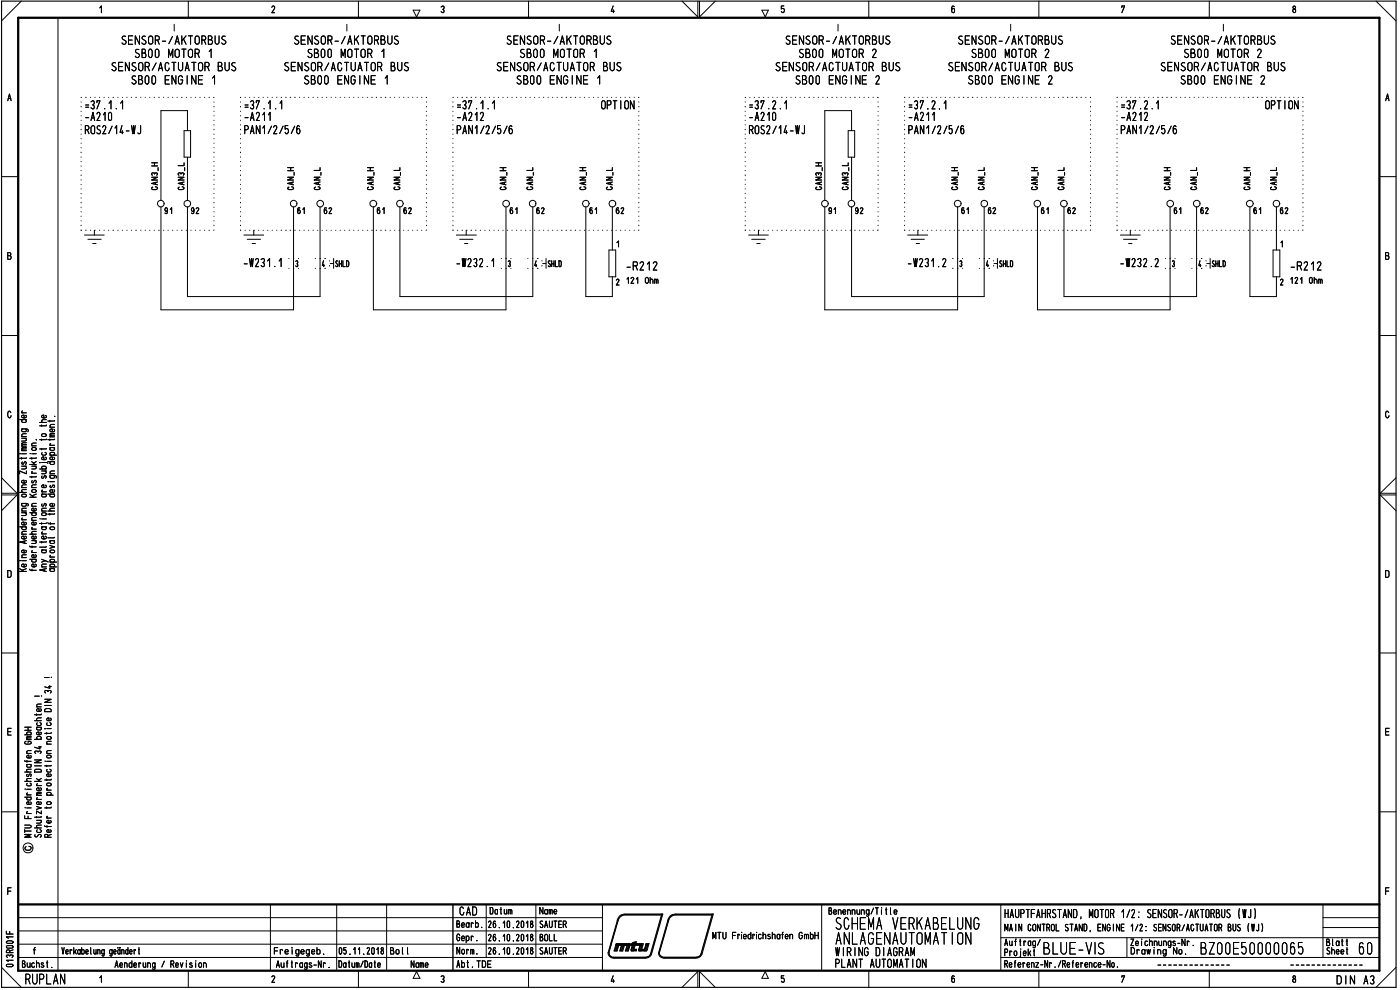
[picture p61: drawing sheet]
<svg xmlns="http://www.w3.org/2000/svg" width="420mm" height="297mm" viewBox="0 0 420 297" stroke-linecap="round" stroke-linejoin="round" font-family="sans-serif">
<defs><g id="words">
<g font-size="5.3">
<text x="250.5" y="279">SC =NA ViKA31LU</text>
<text x="250.7" y="283.5">ABLAG-\AUTOldT 0</text>
<text x="312.9" y="286.4">3LU1-V</text>
<text x="360.1" y="286.4">3200150000065</text>
</g>
<g font-size="4.6">
<text x="285.4" y="4">6</text>
<text x="387.7" y="4">8</text>
<text x="415.7" y="30.4">A</text>
<text x="7.5" y="295.4">RUPLAN</text>
</g>
<g font-size="3.9">
<text x="36.2" y="13.5">SENSOR—/AKTORBUS</text>
<text x="40.2" y="17.4">SBOO MOTOR 1</text>
<text x="88" y="13.5">SENSOR—/AKTORBUS</text>
<text x="92" y="17.4">SBOO MOTOR 1</text>
<text x="151.8" y="13.5">SENSOR—/AKTORBUS</text>
<text x="155.8" y="17.4">SBOO MOTOR 1</text>
<text x="235.5" y="13.5">SENSOR—/AKTORBUS</text>
<text x="239.5" y="17.4">SBOO MOTOR 2</text>
<text x="287.3" y="13.5">SENSOR—/AKTORBUS</text>
<text x="291.3" y="17.4">SBOO MOTOR 2</text>
<text x="351.1" y="13.5">SENSOR—/AKTORBUS</text>
<text x="355.1" y="17.4">SBOO MOTOR 2</text>
<text x="33.2" y="21.4">SENSOR/ACTUATOR BUS</text>
<text x="85.1" y="21.4">SENSOR/ACTUATOR BUS</text>
<text x="148.8" y="21.4">SENSOR/ACTUATOR BUS</text>
<text x="232.5" y="21.4">SENSOR/ACTUATOR BUS</text>
<text x="284.3" y="21.4">SENSOR/ACTUATOR BUS</text>
<text x="348.1" y="21.4">SENSOR/ACTUATOR BUS</text>
<text x="39.2" y="25.4">SBOO ENGINE 1</text>
<text x="91" y="25.4">SBOO ENGINE 1</text>
<text x="154.8" y="25.4">SBOO ENGINE 1</text>
<text x="238.5" y="25.4">SBOO ENGINE 2</text>
<text x="290.3" y="25.4">SBOO ENGINE 2</text>
<text x="354.1" y="25.4">SBOO ENGINE 2</text>
<text x="25.3" y="32.9">=37.1.1</text>
<text x="73.2" y="32.9">=37.1.1</text>
<text x="136.9" y="32.9">=37.1.1</text>
<text x="180.3" y="32.9">OPTION</text>
<text x="224.6" y="32.9">=37.2.1</text>
<text x="272.5" y="32.9">=37.2.1</text>
<text x="336.2" y="32.9">=37.2.1</text>
<text x="379.6" y="32.9">OPTION</text>
<text x="25.3" y="40.3">ROS2/14—L</text>
<text x="25.6" y="36.3">—A210</text>
<text x="73.1" y="40.2">PAN1/2/5/6</text>
<text x="73.4" y="36.3">—A211</text>
<text x="136.8" y="40.2">PAN1/2/5/6</text>
<text x="137.2" y="36.3">—A212</text>
<text x="224.6" y="40.3">ROS2/14—C</text>
<text x="224.9" y="36.3">—A210</text>
<text x="272.4" y="40.2">PAN1/2/5/6</text>
<text x="272.7" y="36.3">—A211</text>
<text x="336.1" y="40.2">PAN1/2/5/6</text>
<text x="336.5" y="36.3">—A212</text>
<text x="137" y="80.2">—W232.1 :</text>
<text x="152.2" y="80.2">3.</text>
<text x="188" y="81.2">—R212</text>
<text x="272.5" y="80.2">—W231.2</text>
<text x="336.2" y="80.2">—W232.2 :</text>
<text x="359.5" y="80.2">4:</text>
<text x="387.3" y="81.2">—R212</text>
<text x="5.5" y="149.3">0</text>
<text x="12.3" y="149.3">c</text>
<text x="137.8" y="274.7">CAD</text>
<text x="301.4" y="275.5">HAUPTFAHRSTAND, MOTOR 1/2: SENSOR—/AKTORBUS</text>
<text x="250.7" y="286.9">WIRING DIAGRAM</text>
<text x="250.4" y="290.4">PLANT AUTOMATION</text>
<text x="401" y="295.4">DIN A3/</text>
</g>
<g font-size="3.1">
<text x="81.4" y="4">2</text>
<text x="132.1" y="4">3</text>
<text x="183.3" y="4">4</text>
<text x="228.5" y="5">V'</text>
<text x="336.5" y="4">7</text>
<text x="2.2" y="30.4">A</text>
<text x="152.7" y="64.3">61</text>
<text x="160.6" y="64.3">62</text>
<text x="175.1" y="64.3">161</text>
<text x="183" y="64.3">162</text>
<text x="288.4" y="64.3">61</text>
<text x="296.4" y="64.3">62</text>
<text x="312.3" y="64.3">61</text>
<text x="320.3" y="64.3">62</text>
<text x="352" y="64.3">61</text>
<text x="360" y="64.3">62</text>
<text x="374.4" y="64.3">161</text>
<text x="382.3" y="64.3">162</text>
<text x="2.2" y="78">B</text>
<text x="415.7" y="78">B</text>
<text x="160.2" y="80.2">4:H5lILD</text>
<text x="361.6" y="80.2">i-ISHLD</text>
<text x="184.6" y="85.4">2 121 Ohm</text>
<text x="383.9" y="85.4">2 121 Ohm</text>
<text x="2.1" y="125.6">0</text>
<text x="2" y="173.4">D</text>
<text x="415.5" y="173.4">D</text>
<text x="2" y="220.7">E</text>
<text x="415.5" y="220.7">E</text>
<text x="415.5" y="268.6">F</text>
<text x="146.9" y="274.4">Datum</text>
<text x="161.9" y="274.4">Name</text>
<text x="248.6" y="274.5">Benennung/Title</text>
<text x="136.9" y="278.4">Bearb.</text>
<text x="146.4" y="278.5">26.10.2018</text>
<text x="161.9" y="278.5">SAUTER</text>
<text x="213.7" y="281.9">MTU Friedrichshafen GmbH</text>
<text x="301.4" y="279.5">MAIN CONTROL STAND, ENGINE 1/2: SENSOR/ACTUATOR BUS (W.1)</text>
<text x="18.4" y="286.4">Verkabelung geändert</text>
<text x="82.2" y="286.4">Freigegeb.</text>
<text x="101.6" y="286.4">05.11.2018</text>
<text x="117" y="286.4">Bol l</text>
<text x="136.9" y="282.4">Gepr.</text>
<text x="137" y="286.4">Norm.</text>
<text x="146.4" y="282.4">26.10.2018</text>
<text x="146.4" y="286.4">26.10.2018</text>
<text x="161.9" y="286.4">SAUTER</text>
<text x="161.9" y="282.4">BOLL</text>
<text x="301.2" y="286.9">Projekt</text>
<text x="301.4" y="283.8">Auftrag/</text>
<text x="339.1" y="283.9">Zeichnungs-Nr.</text>
<text x="339.2" y="286.4">Drawing No.</text>
<text x="397.9" y="283.9">Blatt</text>
<text x="397.9" y="286.4">Sheet</text>
<text x="6.5" y="290.4">Buchst.</text>
<text x="34.4" y="290.4">Aenderung / Revision</text>
<text x="82.8" y="290.4">Auf trags-Nr .</text>
<text x="101.5" y="290.4">Datum/Date</text>
<text x="123.2" y="290.4">Name</text>
<text x="136.9" y="290.4">Abt. TDE</text>
<text x="301.3" y="290.4">Referenz-Nr./Reference-No.</text>
<text x="81.4" y="294.9">2</text>
<text x="132.1" y="294.9">3</text>
<text x="183.3" y="294.9">4</text>
<text x="234.3" y="294.9">5</text>
<text x="285.4" y="294.9">6</text>
<text x="336.5" y="294.9">7</text>
<text x="387.8" y="294.9">8</text>
</g>
<text font-size="2.4" x="12.2" y="159.1">aa</text>
<g font-size="2.1">
<text x="6.8" y="241.6">•0</text>
<text x="10.5" y="241.6">00</text>
</g>
<g font-size="1.6">
<text x="285.4" y="57.1">&lt;-,</text>
<text x="16.2" y="125.6">•</text>
<text x="6.3" y="131.1">C</text>
<text x="14.7" y="128.4">C</text>
<text x="9.3" y="142.3">c-</text>
<text x="14.7" y="143.7">07</text>
<text x="14.7" y="142.3">C</text>
<text x="6.3" y="146.5">C</text>
<text x="9.3" y="145.1">N</text>
<text x="9.3" y="146.5">C</text>
<text x="14.1" y="145">.—</text>
<text x="6.2" y="154.9">M</text>
<text x="6.3" y="153.5">C</text>
<text x="6.3" y="152.1">O</text>
<text x="9.3" y="152.1">C</text>
<text x="12.2" y="153.5">C.0</text>
<text x="12.3" y="152.1">c0 0</text>
<text x="6.1" y="161.7">00</text>
<text x="9.3" y="160.4">Ct</text>
<text x="12.1" y="161.7">0— ,</text>
<text x="8.7" y="166">c , 00</text>
<text x="14.5" y="167.5">.-.</text>
<text x="6.1" y="170.3">0000.</text>
<text x="7.1" y="220.6">.0</text>
<text x="10" y="222">.0</text>
<text x="7.8" y="226.2">cr ▪</text>
<text x="13.8" y="223.4">C</text>
<text x="13.8" y="226.2">C</text>
<text x="7.8" y="233.3">V7</text>
<text x="10.3" y="230.4">—</text>
<text x="7.3" y="237.6">-</text>
<text x="7.8" y="238.8">c-E0.</text>
<text x="10.8" y="236">c0</text>
<text x="13.8" y="237.6">c-</text>
<text x="7.1" y="245.4">LL</text>
<text x="7.1" y="249.9">1-• 00</text>
<text x="2.1" y="268.6">F</text>
<text x="1.6" y="280.4">11-</text>
<text x="1.7" y="286">CC</text>
</g>
</g></defs>
<path d="M.5 .3h418.5v295.9h-418.5z" fill="none" stroke="#000" stroke-width=".34"/>
<path d="M5.5 5.3h408.5v286h-408.5zM5.5 271.4h408.5" fill="none" stroke="#000" stroke-width=".68"/>
<g fill="none" stroke="#000" stroke-width=".3">
<path d="M6.4 .3l-5.9 6M17.4 5.3v286M29.9 2.4l.5-.6v2M56.5 .3v5M107.6 .3v5M124 3h2l-1 2.1zM158.6 .3v5M204.7 .3l4.7 4.8v-4.8M209.9 .3v4.8l4.8-4.8M235.2 1.8h-.7v.9a.56 .56 0 0 1 .9 .3 .56 .56 0 0 1-.7 .6l-.2-.1M260.7 .3v5M311.8 .3v5"/>
<path d="M362.9 .3v5M413 .3l6 6M.5 53h5M414 53h5M.5 100.7h5M414 100.7h5M416.8 123.8a.48 .48 0 0 0-.6-.4 .48 .48 0 0 0-.4 .6v.7l.4 .6h.4l.3-.6M.5 148.5h4.6l-4.6 4.7M.5 143.3l4.6 4.7h-4.6M419 148.5h-4.8l4.8 4.7M419 143.3l-4.8 4.7h4.8M.5 195.9h5"/>
<path d="M414 195.9h5M.5 243.6h5M7.4 247.6h1.5a.42 .42 0 0 1 .5 .4 .42 .42 0 0 1-.5 .4h-1.5M8 242.4h1.4M8.3 243.5l-.3 .4 .3 .2M9.4 250.4h-2l1.6 .4-1.6 .4h2M414 243.6h5M3.3 266.4h-1v2M5.5 275.3h175.3M5.5 279.3h175.3M81.2 271.4v19.9M101 271.4v19.9"/>
<path d="M116 271.4v19.9M145.9 271.4v15.9M160.8 271.4v15.9M180.8 271.4v19.9M246.6 271.4v19.9M300.4 271.4v19.8M397 271.4v15.9M397 278.3h17M397 275.3h17M.5 290.2l5.9 6M1.9 282.6l.4-.3 1.3 .1a.34 .34 0 0 1 .3 .4 .34 .34 0 0 1-.4 .2h-1.3zM2 283.9l1.5-.2a.38 .38 0 0 1 .4 .4 .38 .38 0 0 1-.4 .4h-1.3l-.3-.4z"/>
<path d="M2.1 289.4l1.4-.1a.38 .38 0 0 1 .4 .4 .38 .38 0 0 1-.4 .4l-1.4-.1-.2-.3zM2.2 287.3l-.3-.4a.55 .55 0 0 1 .5-.4 .55 .55 0 0 1 .5 .4 .48 .48 0 0 1 .6-.4 .48 .48 0 0 1 .4 .5l-.3 .3M3.9 288.1h-2l.6 .4M3.9 281.1h-2l.6 .4M5.5 287.3h175.3M5.5 283.3h175.3M29.9 293.4l.5-.6v1.9M56.5 291.3v4.9M107.6 291.3v4.9M125 291.5l1 2h-2zM158.6 291.3v4.9M204.7 296.2l4.7-4.7v4.7"/>
<path d="M209.9 296.2v-4.7l4.8 4.7M229.7 291.5l.9 2h-2zM260.7 291.3v4.9M300.4 287.3h113.6M300.4 281.3h113.6M311.8 291.3v4.9M338.2 281.3v6M362.9 291.3v4.9M419 290.2l-6 6"/>
<circle cx="8.4" cy="254.4" r="1.49"/>
</g>
<path d="M135.9 271.4v19.9" fill="none" stroke="#000" stroke-width=".42"/>
<g fill="none" stroke="#000" stroke-width=".3">
<path d="M7.4 218.2h2M8.4 218.2v.9M7.4 228.2l.1 .2h1.9M7.4 234.4h2M7.8 222.4l-.4 .4v.2l.4 .3 1.6-.2-.2-.6-.8-.1v.4M8 229.4h1.1l.3 .6-.3 .2-.9-.1-.2-.4 .3-.3M8 236.8h1.4M8 221.9h1.4M8.1 228.2v.5M8.3 239.2l-.3 .2 .3 .6h.8l.3-.2v-.4l-.3-.2M9 234.9l.4 .2v.5l-.3 .2-.9-.1-.2-.2 .2-.5M9.2 226.7l.2 .2-.2 .5h-.9l-.3-.5 .7-.3v.8"/>
<path d="M9.4 233.6l-1.3 .1-.1 .5 .4 .2M9.4 230.8l-1.3 .1-.1 .5 .4 .2M9.4 221.4h-1.1l-.3 .2 .3 .3M9.4 221l-1.3 .1-.1 .1 .3 .2M9.4 229.4h-.2M7.4 247.6h1.5a.42 .42 0 0 1 .5 .4 .42 .42 0 0 1-.5 .4h-1.5M7.6 242.4h.1M8 242.4h1.4M8.3 243.5l-.3 .4 .3 .2M9.4 250.4h-2l1.6 .4-1.6 .4h2"/>
</g>
<g fill="none" stroke="#000" stroke-width=".3">
<path d="M7.4 218.2h2M8.4 218.2v.9M10.4 216.2h2M10.4 208.9h1.4M11 218.2h1.1l.3 .6-.3 .2h-.8l-.3-.2 .3-.6M11 214.2v.4M11 212.1h1.4M12 216.8l.4 .4-.3 .5h-.8l-.3-.4 .2-.4M12.1 219.7l.3 .4-.4 .4-1-.2v-.5l.7-.2v.9M12.1 212.7l.3 .2-.3 .5h-.9l-.2-.5 .7-.3v.8M12.4 215.4l-1.3 .2-.1 .3 .4 .3M12.4 214.2l-.1 .3h-1.9"/>
<path d="M12.4 211.2l-1.2 .1-.2 .2 .2 .6M12.4 218.2l-.2 .1M7.4 228.2l.1 .2h1.9M7.4 234.4h2M7.8 222.4l-.4 .4v.2l.4 .3 1.6-.2-.2-.6-.8-.1v.4M8 229.4h1.1l.3 .6-.3 .2-.9-.1-.2-.4 .3-.3M8 236.8h1.4M8 221.9h1.4M8.1 228.2v.5M8.3 239.2l-.3 .2 .3 .6h.8l.3-.2v-.4l-.3-.2M9 234.9l.4 .2v.5l-.3 .2-.9-.1-.2-.2 .2-.5M9.2 226.7l.2 .2-.2 .5h-.9l-.3-.5 .7-.3v.8"/>
<path d="M9.4 233.6l-1.3 .1-.1 .5 .4 .2M9.4 230.8l-1.3 .1-.1 .5 .4 .2M9.4 221.4h-1.1l-.3 .2 .3 .3M9.4 221l-1.3 .1-.1 .1 .3 .2M9.4 229.4h-.2M10.4 228h2l-2 .9h2M10.5 231.1l.3-.3h1.2l.4 .3v.5h-2zM10.7 226.1l-.3-.5a.55 .55 0 0 1 .5-.3 .55 .55 0 0 1 .5 .3 .48 .48 0 0 1 .5-.3 .48 .48 0 0 1 .4 .5l-.2 .3M11 233.6l1 .8M11.2 239.4l-.2 .2 .3 .3M11.6 224.1h.8M12 223.9v.8l-1.6-.5"/>
<path d="M12.1 236.4l.3 .5-.4 .3-1-.1v-.5l.2-.2h.5v.8M12.4 233.6l-.8 .4M7.6 242.4h.1M10.5 250.4a.43 .43 0 0 0 .1 .7 .43 .43 0 0 0 .6-.1 .56 .56 0 0 1 .6-.7 .56 .56 0 0 1 .5 .7l-.2 .2M11 242l1.4 .4-1.4 .4M11 246.1h1.4M11 244.9v.5M12 246.1a.42 .42 0 0 1 .4 .4 .42 .42 0 0 1-.4 .5h-1M12.4 247.6h-1.3l-.1 .5 .4 .3M12.4 244.9l-.1 .3h-1.9M12.4 243.3v.9l-1.4-.9v.9"/>
</g>
<g fill="none" stroke="#000" stroke-width=".3">
<path d="M10.4 216.2h2M10.4 208.9h1.4M11 218.2h1.1l.3 .6-.3 .2h-.8l-.3-.2 .3-.6M11 214.2v.4M11 212.1h1.4M12 216.8l.4 .4-.3 .5h-.8l-.3-.4 .2-.4M12.1 219.7l.3 .4-.4 .4-1-.2v-.5l.7-.2v.9M12.1 212.7l.3 .2-.3 .5h-.9l-.2-.5 .7-.3v.8M12.5 208.9h.1M12.4 215.4l-1.3 .2-.1 .3 .4 .3M12.4 214.2l-.1 .3h-1.9M12.4 211.2l-1.2 .1-.2 .2 .2 .6"/>
<path d="M12.4 218.2l-.2 .1M10.4 228h2l-2 .9h2M10.5 231.1l.3-.3h1.2l.4 .3v.5h-2zM10.7 226.1l-.3-.5a.55 .55 0 0 1 .5-.3 .55 .55 0 0 1 .5 .3 .48 .48 0 0 1 .5-.3 .48 .48 0 0 1 .4 .5l-.2 .3M11 233.6l1 .8M11.2 239.4l-.2 .2 .3 .3M11.6 224.1h.8M12 223.9v.8l-1.6-.5M12.1 236.4l.3 .5-.4 .3-1-.1v-.5l.2-.2h.5v.8M12.4 233.6l-.8 .4M10.5 250.4a.43 .43 0 0 0 .1 .7 .43 .43 0 0 0 .6-.1 .56 .56 0 0 1 .6-.7 .56 .56 0 0 1 .5 .7l-.2 .2M11 242l1.4 .4-1.4 .4"/>
<path d="M11 246.1h1.4M11 244.9v.5M12 246.1a.42 .42 0 0 1 .4 .4 .42 .42 0 0 1-.4 .5h-1M12.4 247.6h-1.3l-.1 .5 .4 .3M12.4 244.9l-.1 .3h-1.9M12.4 243.3v.9l-1.4-.9v.9"/>
</g>
<g fill="none" stroke="#000" stroke-width=".3">
<path d="M12.5 208.9h.1M14 229.6v.4M14 233.8v.4M14 238.6h2M14 228.4h1.4M14.1 235.1l1.1-.1 .2 .5-1 .3-.4-.3zM14.4 238.6a.43 .43 0 0 1-.4-.4 .43 .43 0 0 1 .4-.5l.9 .2 .1 .4-.5 .3M14.9 230.8l.5 .3-.4 .5h-.7l-.3-.2 .2-.5M15.1 232.2l.3 .3-.3 .5h-.8l-.3-.3 .1-.4 .6-.1v.8M15.4 233.8l-.1 .2h-1.9M15.4 229.6v.2h-2M13.4 247.7l.1 .3h1.9"/>
<path d="M14 245.4h1.4M14 242.1v.5M14.1 240.7l1.1-.1 .2 .5-1 .3-.4-.3zM14.1 247.7v.5M14.3 244.9l-.3 .1 .3 .4M14.4 251.2v-.5a.56 .56 0 0 0-1-.2v.7h2M15.1 249l.3 .4-.5 .4-.8-.2v-.5l.6-.2v.9M15.1 246.2l.3 .4-.5 .4-.8-.2v-.5l.6-.2v.9M15.4 242.1l-.1 .3h-1.9M15.4 250.4l-1 .3"/>
</g>
<g fill="none" stroke="#000" stroke-width=".3">
<path d="M13.4 212.9l.6-.3 1 .1 .4 .3v.5h-2zM13.4 209.8h2l-2 .9h2M13.4 211.7h2M13.4 203.3h1.4M13.5 218.6h.1M13.7 207.9l-.3-.3a.48 .48 0 0 1 .5-.4 .48 .48 0 0 1 .5 .3 .53 .53 0 0 1 .5-.3 .53 .53 0 0 1 .5 .4l-.3 .3M14 219.8v.4M14 218.6h1.4M14.6 206h.8M14.9 216.8l.5 .4-.4 .5h-.7l-.3-.3 .2-.5M14.9 205.7v.8l-1.5-.4M15.1 215.5l.3 .2-.3 .5h-.8l-.3-.5 .4-.3h.3v.8"/>
<path d="M15.4 219.8v.2h-2M13.6 228.4h.1M14.1 226.7h1.1l.2 .5-1 .2-.4-.2zM14.1 221.1h1.1l.2 .5-1 .2-.4-.2z"/>
</g>
<g fill="none" stroke="#000" stroke-width=".3">
<path d="M15.5 203.3h.1M14 229.6v.4M14 233.8v.4M14 238.6h2M14 228.4h1.4M14.1 235.1l1.1-.1 .2 .5-1 .3-.4-.3zM14.4 238.6a.43 .43 0 0 1-.4-.4 .43 .43 0 0 1 .4-.5l.9 .2 .1 .4-.5 .3M14.9 230.8l.5 .3-.4 .5h-.7l-.3-.2 .2-.5M15.1 232.2l.3 .3-.3 .5h-.8l-.3-.3 .1-.4 .6-.1v.8M15.4 233.8l-.1 .2h-1.9M15.4 229.6v.2h-2M13.4 247.7l.1 .3h1.9"/>
<path d="M14 245.4h1.4M14 242.1v.5M14.1 240.7l1.1-.1 .2 .5-1 .3-.4-.3zM14.1 247.7v.5M14.3 244.9l-.3 .1 .3 .4M14.4 251.2v-.5a.56 .56 0 0 0-1-.2v.7h2M15.1 249l.3 .4-.5 .4-.8-.2v-.5l.6-.2v.9M15.1 246.2l.3 .4-.5 .4-.8-.2v-.5l.6-.2v.9M15.4 242.1l-.1 .3h-1.9M15.4 250.4l-1 .3"/>
</g>
<g fill="none" stroke="#000" stroke-width=".3">
<path d="M13.4 212.9l.6-.3 1 .1 .4 .3v.5h-2zM13.4 209.8h2l-2 .9h2M13.4 211.7h2M13.4 203.3h1.4M13.5 218.6h.1M13.7 207.9l-.3-.3a.48 .48 0 0 1 .5-.4 .48 .48 0 0 1 .5 .3 .53 .53 0 0 1 .5-.3 .53 .53 0 0 1 .5 .4l-.3 .3M14 219.8v.4M14 218.6h1.4M14.6 206h.8M14.9 216.8l.5 .4-.4 .5h-.7l-.3-.3 .2-.5M14.9 205.7v.8l-1.5-.4M15.1 215.5l.3 .2-.3 .5h-.8l-.3-.5 .4-.3h.3v.8"/>
<path d="M15.4 219.8v.2h-2M13.6 228.4h.1M14.1 226.7h1.1l.2 .5-1 .2-.4-.2zM14.1 221.1h1.1l.2 .5-1 .2-.4-.2z"/>
</g>
<g fill="none" stroke="#000" stroke-width=".3">
<path d="M12.5 156.9v.4M12.5 155.7h1.4M12.7 159.6l-.2 .3 .3 .3M13.9 156.9l-.1 .2h-1.9M12.5 167.8l1.9 .9M12.5 170.1h1.4M12.5 162.5v.4M13.2 170.8v.6M13.7 168.2l-1.2 .5M13.9 170.6l-2 .4 2 .4M13.9 169.2h-1.2l-.2 .5 .2 .4M13.9 164l-.1 .2h-1.9"/>
<path d="M13.9 162.5l-.1 .1h-1.9M15.5 203.3h.1M8.7 253.9a.6 .6 0 0 1 .7 .6 .6 .6 0 0 1-.6 .6h-.8l-.4-.3-.1-.5 .3-.3"/>
</g>
<g fill="none" stroke="#000" stroke-width=".3">
<path d="M11.9 126.7h2M12 138.8h.1M12.5 138.8h1.5l.4 .2M12.5 130.4l1-.3a.42 .42 0 0 1 .4 .5 .42 .42 0 0 1-.4 .4l-.8-.1zM12.5 127.5v.4M12.5 131.7v.5M12.5 134.5v.5M13.5 135.7l.4 .4-.3 .5-.9-.1-.2-.3 .2-.4M13.7 137.2l.2 .2-.2 .5h-1l-.2-.5 .7-.3v.8M13.7 124.6l.2 .3-.1 .3-.9 .2a.45 .45 0 0 1-.4-.6 .45 .45 0 0 1 .7-.3v.9M13.9 134.5l-.1 .2h-1.9M13.9 131.7l-.1 .2h-1.9"/>
<path d="M13.9 127.5l-.1 .3h-1.9M13.9 125.9l-1.3 .2v.6h.3M11.9 140.7h2M12.1 155.7h.1M12.5 141.3h1.4M12.5 156.9v.4M12.5 155.7h1.4M12.6 154l.9-.2a.42 .42 0 0 1 .4 .5 .42 .42 0 0 1-.4 .4l-.8-.1zM12.7 142.8a.37 .37 0 0 0-.2 .5 .37 .37 0 0 0 .4 .2l.3-.5a.33 .33 0 0 1 .6-.2 .33 .33 0 0 1 0 .5l-.1 .2M12.7 159.6l-.2 .3 .3 .3M12.8 140.7l-.3-.3 .3-.5h.8l.3 .3-.3 .5M13.5 141.3a.42 .42 0 0 1 .4 .4 .42 .42 0 0 1-.4 .5h-1"/>
<path d="M13.7 145.5l.2 .3-.2 .5h-1l-.2-.5 .7-.3v.8M13.9 156.9l-.1 .2h-1.9M12.5 167.8l1.9 .9M12.5 162.5v.4M12.5 170.1h1.4M13.2 170.8v.6M13.7 168.2l-1.2 .5M13.9 170.6l-2 .4 2 .4M13.9 169.2h-1.2l-.2 .5 .2 .4M13.9 164l-.1 .2h-1.9M13.9 162.5l-.1 .1h-1.9"/>
</g>
<g fill="none" stroke="#000" stroke-width=".3">
<path d="M5.9 125.9h2M6 136.1h.1M6.5 128.7l1.8 .1 .2 .3-.2 .4M6.5 139.9h1.4M6.5 137.3v.5M6.5 136.1h1.4M6.5 135.2h1.4M6.5 133.9h1.4M6.5 123.9h1.4M6.7 138.6a.36 .36 0 0 0-.2 .5 .36 .36 0 0 0 .5 .2 .6 .6 0 0 1 .8-.6l-.1 .7M6.7 123.3l-.2 .2 .3 .4M6.8 128.7l-.3 .3 .3 .5h.8l.3-.2-.3-.6"/>
<path d="M6.8 125.9l-.3 .3 .3 .5h.8l.3-.2-.3-.6M7.5 139.9l.4 .3-.1 .3-1.3 .2M7.5 131.5l.4 .3-.1 .4-1.3 .1M7.7 124.6l.2 .5-.4 .3-.9-.2v-.5l.6-.2v.9M7.9 137.3l-.1 .2h-1.9M7.9 134.7h-1.2l-.2 .3 .2 .2M7.9 134.3h-1.2l-.2 .2 .4 .2M7.9 133.3h-1.2l-.2 .3 .2 .3M7.9 132.8l-1.3 .1v.4h.3M8.9 139.4h2M9.5 139.9h1.4M9.5 136.1h1.4"/>
<path d="M9.5 137.3v.5M9.5 138.5l1 .9M10.5 139.9l.4 .3-.2 .4-1.2 .1M10.9 137.3v.2h-2M10.9 138.5l-.9 .4M11.9 126.7h2M12 138.8h.1M12.5 138.8h1.5l.4 .2M12.5 130.4l1-.3a.42 .42 0 0 1 .4 .5 .42 .42 0 0 1-.4 .4l-.8-.1zM12.5 127.5v.4M12.5 131.7v.5M12.5 134.5v.5"/>
<path d="M13.5 135.7l.4 .4-.3 .5-.9-.1-.2-.3 .2-.4M13.7 137.2l.2 .2-.2 .5h-1l-.2-.5 .7-.3v.8M13.7 124.6l.2 .3-.1 .3-.9 .2a.45 .45 0 0 1-.4-.6 .45 .45 0 0 1 .7-.3v.9M13.9 134.5l-.1 .2h-1.9M13.9 131.7l-.1 .2h-1.9M13.9 127.5l-.1 .3h-1.9M13.9 125.9l-1.3 .2v.6h.3M5.9 158.1h2M6.5 151l1.8 .1 .2 .4-.2 .3M6.5 156h1.4M6.7 155.4l-.2 .3 .3 .3M6.8 158.1l-.3 .2 .3 .6 .9-.1 .2-.5-.3-.2"/>
<path d="M7.7 156.7l.2 .3-.2 .5h-1l-.2-.4 .1-.3 .6-.2v.9M7.7 144.2l.2 .4-.4 .3-.9-.1-.1-.4 .7-.3v.8M7.9 159.4l-1.3 .2 .1 .7M7.9 141.3v.9l-2-.9v.9M8.9 153.8h2M8.9 149.2h2M8.9 148.3l1.2 .9M9.5 147.2l.4-.3h.6l.4 .3v.2l-.2 .3h-.8zM9.5 158.7h1.4M9.5 156.1h1.4M9.5 142.9v.4M9.7 158.2l-.2 .4 .3 .1"/>
<path d="M9.8 153.8l-.3 .2v.5l.3 .2 1-.2 .1-.3-.4-.4M10.6 156.7l.3 .3-.3 .5h-.9l-.1-.7 .6-.2v.9M10.6 152.5l.3 .5-.4 .3-.8-.1-.2-.5 .2-.2h.5v.8M10.9 155.3l-1.3 .1 .1 .7M10.9 142.9v.2h-2M10.9 148.3l-1.3 .5M11.9 140.7h2M12.1 155.7h.1M12.5 141.3h1.4M12.6 154l.9-.2a.42 .42 0 0 1 .4 .5 .42 .42 0 0 1-.4 .4l-.8-.1zM12.7 142.8a.37 .37 0 0 0-.2 .5 .37 .37 0 0 0 .4 .2l.3-.5a.33 .33 0 0 1 .6-.2 .33 .33 0 0 1 0 .5l-.1 .2M12.8 140.7l-.3-.3 .3-.5h.8l.3 .3-.3 .5"/>
<path d="M13.5 141.3a.42 .42 0 0 1 .4 .4 .42 .42 0 0 1-.4 .5h-1M13.7 145.5l.2 .3-.2 .5h-1l-.2-.5 .7-.3v.8M5.9 171.4h2M5.9 170.6l1.3 .8M6 168.2h.1M6.5 168.2h1.4M6.5 167.3h1.4M7.3 162.4v.6M7.7 165.1l.2 .4-.4 .4-.9-.2v-.5l.6-.2v.9M7.9 166.5h-1.3l.1 .8M7.9 162.2l-2 .4 2 .5M7.9 170.6l-1.3 .5"/>
<path d="M8.9 170.8l.2 .3h1.8M8.9 163.8l.1 .3h1.9M8.9 167.8h2M9.5 162.2h1.4M9.6 163.8v.5M9.6 170.8v.5M9.8 167.8l-.3 .2v.5l.3 .2 1-.2 .1-.4-.4-.3M10.5 162.2l.4 .4-.2 .4-1.2 .1M10.6 166.5l.3 .5-.4 .3-.8-.1-.2-.5 .2-.2h.5v.8M10.6 160.9l.3 .5-.4 .3-.8-.1-.2-.5 .2-.2h.5v.8"/>
</g>
<g fill="none" stroke="#000" stroke-width=".3">
<path d="M8.9 139.4h2M9.1 136.1h.1M9.5 133.8h1.4M9.5 137.3v.5M9.5 139.9h1.4M9.5 138.5l1 .9M9.5 136.1h1.4M9.7 134.4h1l.2 .5-1 .2-.4-.2zM10.5 139.9l.4 .3-.2 .4-1.2 .1M10.9 132.9l-1.3 .2 .1 .7M10.9 132h.1M10.9 137.3v.2h-2"/>
<path d="M10.9 138.5l-.9 .4M8.9 153.8h2M8.9 149.2h2M8.9 148.3l1.2 .9M9.5 147.2l.4-.3h.6l.4 .3v.2l-.2 .3h-.8zM9.5 158.7h1.4M9.5 156.1h1.4M9.5 142.9v.4M9.7 158.2l-.2 .4 .3 .1M9.8 153.8l-.3 .2v.5l.3 .2 1-.2 .1-.3-.4-.4M10.6 156.7l.3 .3-.3 .5h-.9l-.1-.7 .6-.2v.9M10.6 152.5l.3 .5-.4 .3-.8-.1-.2-.5 .2-.2h.5v.8"/>
<path d="M10.9 155.3l-1.3 .1 .1 .7M10.9 142.9v.2h-2M10.9 148.3l-1.3 .5M8.9 170.8l.2 .3h1.8M8.9 163.8l.1 .3h1.9M8.9 167.8h2M9.5 162.2h1.4M9.6 163.8v.5M9.6 170.8v.5M9.8 167.8l-.3 .2v.5l.3 .2 1-.2 .1-.4-.4-.3M10.5 162.2l.4 .4-.2 .4-1.2 .1M10.6 166.5l.3 .5-.4 .3-.8-.1-.2-.5 .2-.2h.5v.8"/>
<path d="M10.6 160.9l.3 .5-.4 .3-.8-.1-.2-.5 .2-.2h.5v.8"/>
</g>
<g fill="none" stroke="#000" stroke-width=".3">
<path d="M52.3 7.3v2M104.1 7.3v2M167.9 7.3v2M251.5 7.3v2M303.3 7.3v2M367.2 7.3v2M39.4 29.2h.1M40.8 29.2h.1M42.2 29.2h.1M43.6 29.2h.1M44.9 29.2h.1M46.3 29.2h.1"/>
<path d="M47.6 29.2h.2M49.1 29.2h.1M50.4 29.2h.1M51.8 29.2h.1M53.1 29.2h.1M54.5 29.2h.2M55.2 39.2h2v8h-2zM55.9 29.2h.1M56.3 37.2v2M57.3 29.2h.1M58.6 29.2h.1M60 29.2h.1"/>
<path d="M61.3 29.2h.1M62.7 29.2h.2M64.1 29.2l.1 .1M64.2 30.6h.1M64.2 31.9v.2M64.2 33.4h.1M64.2 34.7v.1M64.2 36.1v.1M64.2 37.4v.1M64.2 38.8v.1M87.1 29.2h.1M88.4 29.2h.2"/>
<path d="M89.9 29.2h.1M91.2 29.2h.1M92.6 29.2h.1M93.9 29.2h.1M95.3 29.2h.1M96.6 29.2h.1M98 29.2h.1M99.4 29.2h.1M100.7 29.2h.1M102.1 29.2h.1M103.4 29.2h.1M104.8 29.2h.1"/>
<path d="M106.1 29.2h.1M107.5 29.2h.1M108.8 29.2h.1M110.2 29.2h.1M111.5 29.2h.2M112.9 29.2h.2M114.3 29.2h.1M115.6 29.2h.2M117.1 29.2h.1M118.4 29.2h.1M119.8 29.2h.1M121.1 29.2h.1"/>
<path d="M122.5 29.2h.1M123.8 29.2h.1M125.2 29.2h.1M126.5 29.2h.1M127.9 29.2l.1 .1M128 30.6h.1M128 31.9v.2M128 33.4h.1M128 34.7v.1M128 36.1v.1M128 37.4v.1M128 38.8v.1"/>
<path d="M150.9 29.2h.1M152.3 29.2h.1M153.6 29.2h.1M155 29.2h.1M156.3 29.2h.1M157.7 29.2h.1M159 29.2h.1M160.4 29.2h.1M161.8 29.2h.1M163.1 29.2h.1M164.5 29.2h.1M165.8 29.2h.1"/>
<path d="M167.2 29.2h.1M168.5 29.2h.2M169.9 29.2h.2M171.2 29.2h.2M172.6 29.2h.2M174 29.2h.1M175.4 29.2h.1M176.7 29.2h.1M178.1 29.2h.1M179.5 29.2h.1M180.8 29.2h.1M182.2 29.2h.1"/>
<path d="M183.5 29.2h.1M184.9 29.2h.1M186.2 29.2h.1M187.6 29.2h.1M188.9 29.2h.1M190.3 29.2h.1M191.6 29.2l.1 .1M191.7 34.7v.1M191.7 36.1v.1M191.7 37.4v.1M191.7 38.8v.1M238.7 29.2h.1"/>
<path d="M240.1 29.2h.1M241.4 29.2h.1M242.8 29.2h.2M244.2 29.2h.1M245.6 29.2h.1M246.9 29.2h.1M248.3 29.2h.1M249.6 29.2h.2M251.1 29.2h.1M252.4 29.2h.1M253.8 29.2h.1M254.6 39.2h1.9v8h-1.9z"/>
<path d="M255.1 29.2h.1M255.6 37.2v2M256.5 29.2h.2M257.9 29.2h.1M259.3 29.2h.1M260.6 29.2h.1M262 29.2h.1M263.4 29.2l.1 .1M263.5 30.6h.1M263.5 31.9v.2M263.5 33.4h.1M263.5 34.7v.1"/>
<path d="M263.5 36.1v.1M263.5 37.4v.1M263.5 38.8v.1M286.4 29.2h.1M287.7 29.2h.2M289.1 29.2h.2M290.4 29.2h.2M291.8 29.2h.2M293.2 29.2h.1M294.6 29.2h.1M296 29.2h.1M297.3 29.2h.1"/>
<path d="M298.7 29.2h.1M300 29.2h.1M301.4 29.2h.1M302.7 29.2h.1M304.1 29.2h.1M305.4 29.2h.1M306.8 29.2h.1M308.1 29.2h.1M309.5 29.2h.1M310.9 29.2h.1M312.2 29.2h.1M313.6 29.2h.1"/>
<path d="M314.9 29.2h.1M316.3 29.2h.1M317.6 29.2h.1M319 29.2h.2M320.3 29.2h.2M321.7 29.2h.2M323 29.2h.2M324.4 29.2h.2M325.8 29.2h.1M327.2 29.2l.1 .1M327.3 30.6h.1M327.3 31.9v.2"/>
<path d="M327.3 33.4h.1M327.3 34.7v.1M327.3 36.1v.1M327.3 37.4v.1M327.3 38.8v.1M350.1 29.2h.2M351.5 29.2h.2M352.9 29.2h.1M354.3 29.2h.1M355.6 29.2h.1M357 29.2h.1M358.4 29.2h.1"/>
<path d="M359.7 29.2h.1M361.1 29.2h.1M362.4 29.2h.1M363.8 29.2h.1M365.1 29.2h.1M366.5 29.2h.1M367.8 29.2h.1M369.2 29.2h.1M370.5 29.2h.1M371.9 29.2h.1M373.3 29.2h.1M374.6 29.2h.2"/>
<path d="M376 29.2h.1M377.3 29.2h.2M378.7 29.2h.1M380.1 29.2h.1M381.5 29.2h.1M382.8 29.2h.1M384.2 29.2h.1M385.5 29.2h.1M386.9 29.2h.1M388.2 29.2h.1M389.6 29.2h.1M390.9 29.2l.1 .1"/>
<path d="M391 34.7v.1M391 36.1v.1M391 37.4v.1M391 38.8v.1M24.3 42.9v.1M24.3 44.3v.1M24.3 45.6v.2M24.3 47.1v.1M24.3 48.4v.1M24.3 49.8v.1M24.3 51.1v.1M24.3 52.5v.2"/>
<path d="M24.3 53.9v.1M24.3 55.3v.1M24.3 56.6v.1M24.3 58v.1M24.3 59.4h.1M56.3 47.2v1.9M64.2 40.2v.1M64.2 41.6v.1M64.2 42.9v.1M64.2 44.3v.1M64.2 45.6v.2M64.2 47.1v.1"/>
<path d="M64.2 48.4v.1M64.2 49.8v.1M64.2 51.1v.1M64.2 52.5v.2M64.2 53.9v.1M64.2 55.3v.1M64.2 56.6v.1M64.2 58v.1M64.2 59.4h.1M72.2 42.9v.1M72.2 44.3v.1M72.2 45.6v.2"/>
<path d="M72.2 47.1v.1M72.2 48.4v.1M72.2 49.8v.1M72.2 51.1v.1M72.2 52.5v.2M72.2 53.9v.1M72.2 55.3v.1M72.2 56.6v.1M72.2 58v.1M72.2 59.4h.1M128 40.2v.1M128 41.6v.1"/>
<path d="M128 42.9v.1M128 44.3v.1M128 45.6v.2M128 47.1v.1M128 48.4v.1M128 49.8v.1M128 51.1v.1M128 52.5v.2M128 53.9v.1M128 55.3v.1M128 56.6v.1M128 58v.1"/>
<path d="M128 59.4h.1M135.9 42.9v.1M135.9 44.3v.1M135.9 45.6v.2M135.9 47.1v.1M135.9 48.4v.1M135.9 49.8v.1M135.9 51.1v.1M135.9 52.5v.2M135.9 53.9v.1M135.9 55.3v.1M135.9 56.6v.1"/>
<path d="M135.9 58v.1M135.9 59.4h.1M150.1 53.2h1.7l-1.7 .8h1.7M150.1 51.2h1.7M150.1 50.3h1.7M151 50.3v.9M151.3 56a.44 .44 0 0 1 .6 .4 .44 .44 0 0 1-.6 .5l-1.1-.2-.1-.2 .4-.4M151.3 54.7v.6M151.8 54.6l-1.7 .4 1.7 .5M152.1 51.7v.9M158.1 53.2h1.8l-1.8 .8h1.8M159.2 56l.7 .4-.6 .5-1-.1-.2-.4 .4-.3"/>
<path d="M159.3 54.7v.6M159.9 54.6l-1.8 .4 1.8 .5M159.9 50.3v.8h-1.8M160.1 51.7v.9M174 53.2h1.8l-1.8 .8h1.8M174 51.2h1.8M174 50.3h1.8M174.9 50.3v.9M175.2 56a.41 .41 0 0 1 .6 .3 .41 .41 0 0 1-.3 .5h-1.3l-.2-.4 .4-.3M175.2 54.7v.6M175.8 54.6l-1.8 .4 1.8 .5M176 51.7v.9"/>
<path d="M182 53.2h1.8l-1.8 .8h1.8M183.2 56a.44 .44 0 0 1 .6 .4 .44 .44 0 0 1-.5 .5l-1.2-.2-.1-.3 .3-.3M183.3 54.7v.6M183.8 54.6l-1.8 .4 1.8 .5M183.8 50.3v.8h-1.8M183.9 51.7v.9M191.7 40.2v.1M191.7 41.6v.1M191.7 42.9v.1M191.7 44.3v.1M191.7 45.6v.2M191.7 47.1v.1"/>
<path d="M191.7 48.4v.1M191.7 49.8v.1M191.7 51.1v.1M191.7 52.5v.2M191.7 53.9v.1M191.7 55.3v.1M191.7 56.6v.1M191.7 58v.1M191.7 59.4h.1M223.6 42.9v.1M223.6 44.3v.1M223.6 45.6v.2"/>
<path d="M223.6 47.1v.1M223.6 48.4v.1M223.6 49.8v.1M223.6 51.1v.1M223.6 52.5v.2M223.6 53.9v.1M223.6 55.3v.1M223.6 56.6v.1M223.6 58v.1M223.6 59.4h.1M255.6 47.2v1.9M263.5 40.2v.1"/>
<path d="M263.5 41.6v.1M263.5 42.9v.1M263.5 44.3v.1M263.5 45.6v.2M263.5 47.1v.1M263.5 48.4v.1M263.5 49.8v.1M263.5 51.1v.1M263.5 52.5v.2M263.5 53.9v.1M263.5 55.3v.1M263.5 56.6v.1"/>
<path d="M263.5 58v.1M263.5 59.4h.1M271.5 42.9v.1M271.5 44.3v.1M271.5 45.6v.2M271.5 47.1v.1M271.5 48.4v.1M271.5 49.8v.1M271.5 51.1v.1M271.5 52.5v.2M271.5 53.9v.1M271.5 55.3v.1"/>
<path d="M271.5 56.6v.1M271.5 58v.1M271.5 59.4h.1M327.3 40.2v.1M327.3 41.6v.1M327.3 42.9v.1M327.3 44.3v.1M327.3 45.6v.2M327.3 47.1v.1M327.3 48.4v.1M327.3 49.8v.1M327.3 51.1v.1"/>
<path d="M327.3 52.5v.2M327.3 53.9v.1M327.3 55.3v.1M327.3 56.6v.1M327.3 58v.1M327.3 59.4h.1M335.2 42.9v.1M335.2 44.3v.1M335.2 45.6v.2M335.2 47.1v.1M335.2 48.4v.1M335.2 49.8v.1"/>
<path d="M335.2 51.1v.1M335.2 52.5v.2M335.2 53.9v.1M335.2 55.3v.1M335.2 56.6v.1M335.2 58v.1M335.2 59.4h.1M391 40.2v.1M391 41.6v.1M391 42.9v.1M391 44.3v.1M391 45.6v.2"/>
<path d="M391 47.1v.1M391 48.4v.1M391 49.8v.1M391 51.1v.1M391 52.5v.2M391 53.9v.1M391 55.3v.1M391 56.6v.1M391 58v.1M391 59.4h.1M24.3 60.7v.2M24.3 62.1v.1"/>
<path d="M24.3 63.5v.1M24.3 64.9h.1M24.3 66.2v.1M24.3 67.6v.1M24.3 69l.1 .1M25.4 70.5h5.9M25.7 69.1h.2M26.4 71.8h4M27.1 69.1h.1M27.8 73.1h1M28.3 69.1v1.4M28.5 69.1h.1"/>
<path d="M29.8 69.1h.1M31.2 69.1h.1M32.6 69.1h.1M33.9 69.1h.2M35.3 69.1h.1M36.7 69.1h.1M38.1 69.1h.1M39.4 69.1h.1M40.8 69.1h.1M42.2 69.1h.1M43.6 69.1h.1M44.9 69.1h.1"/>
<path d="M46.3 69.1h.1M47.6 69.1h.2M49.1 69.1h.1M50.4 69.1h.1M51.8 69.1h.1M53.1 69.1h.1M54.5 69.1h.2M55.9 69.1h.1M57.3 69.1h.1M58.6 69.1h.1M60 69.1h.1M61.3 69.1h.1"/>
<path d="M62.7 69.1h.2M64.2 69l-.1 .1M64.2 60.7v.2M64.2 62.1v.1M64.2 63.5v.1M64.2 64.9h.1M64.2 66.2v.1M64.2 67.6v.1M72.2 69l.1 .1M72.2 60.7v.2M72.2 62.1v.1M72.2 63.5v.1"/>
<path d="M72.2 64.9h.1M72.2 66.2v.1M72.2 67.6v.1M73.2 70.5h5.9M73.3 79.2h.9M73.5 69.1h.1M74.2 71.8h4M74.9 77.6l.3 2.4 .3-2.4 .2 2.4 .3-2.4M74.9 69.1h.1M75.6 73.1h1.1M76.2 69.1v1.4M76.2 69.1h.1"/>
<path d="M76.7 78a.55 .55 0 0 1 .8-.3 .55 .55 0 0 1 0 .9l-.8 1.4h.9M77.6 69.1h.1M78.4 77.9l.5-.3a.65 .65 0 0 1 .5 .6 .65 .65 0 0 1-.5 .6 .6 .6 0 0 1 .5 .7 .6 .6 0 0 1-.6 .5l-.4-.3M79 69.1h.1M80.3 78.3l.6-.7v2.4M80.3 69.1h.1M81.7 69.1h.1M83 69.1h.1M84.4 69.1h.1M85.7 69.1h.2M86.7 77.6h.1M87.1 69.1h.1"/>
<path d="M88.2 77.6v2.9M88.4 69.1h.2M89.5 77.6h.1M89.9 69.1h.1M91.2 69.1h.1M92.6 69.1h.1M93.9 69.1h.1M94.6 77.6h.1M95.3 69.1h.1M96.1 77.6v2.9M96.6 69.1h.1M97.5 77.6h.2"/>
<path d="M98 69.1h.1M98.8 78.2l.1 .1M98.9 79.7l-.1 .1M99.1 79.1h1M99.4 69.1h.1M100.1 77.6v2.9M100.7 69.1h.1M102.1 69.1h.1M103.4 69.1h.1M104.8 69.1h.1M106.1 69.1h.1M107.5 69.1h.1"/>
<path d="M108.8 69.1h.1M110.2 69.1h.1M111.5 69.1h.2M112.9 69.1h.2M114.3 69.1h.1M115.6 69.1h.2M117.1 69.1h.1M118.4 69.1h.1M119.8 69.1h.1M121.1 69.1h.1M122.5 69.1h.1M123.8 69.1h.1"/>
<path d="M125.2 69.1h.1M126.5 69.1h.1M128 69l-.1 .1M128 60.7v.2M128 62.1v.1M128 63.5v.1M128 64.9h.1M128 66.2v.1M128 67.6v.1M135.9 69l.1 .1M135.9 60.7v.2M135.9 62.1v.1"/>
<path d="M135.9 63.5v.1M135.9 64.9h.1M135.9 66.2v.1M135.9 67.6v.1M136.9 70.5h6.1M137.3 69.1h.1M138 71.8h3.9M138.6 69.1h.2M139.4 73.1h1M139.9 69.1v1.4M140 69.1h.2M141.4 69.1h.1"/>
<path d="M142.7 69.1h.2M144.1 69.1h.1M145.5 69.1h.1M146.9 69.1h.1M148.2 69.1h.1M149.6 69.1h.1M150.9 69.1h.1M152.3 69.1h.1M153.6 69.1h.1M155 69.1h.1M156.3 69.1h.1M157.7 69.1h.1"/>
<path d="M158.4 77.6h.1M159 69.1h.1M160.4 69.1h.1M161.8 69.1h.1M163.1 69.1h.1M164.5 69.1h.1M165.8 69.1h.1M167.2 69.1h.1M168.5 69.1h.2M169.9 69.1h.2M171.2 69.1h.2M172.6 69.1h.2"/>
<path d="M174 69.1h.1M175.4 69.1h.1M176.7 69.1h.1M178.1 69.1h.1M179.5 69.1h.1M180.8 69.1h.1M182.2 69.1h.1M182.8 75h2v8.1h-2zM183.5 69.1h.1M183.8 73.1v1.9M184.9 69.1h.1M186.2 69.1h.1"/>
<path d="M187.6 69.1h.1M188.9 69.1h.1M190.3 69.1h.1M191.7 69l-.1 .1M191.7 60.7v.2M191.7 62.1v.1M191.7 63.5v.1M191.7 64.9h.1M191.7 66.2v.1M191.7 67.6v.1M223.6 69l.1 .1M223.6 60.7v.2"/>
<path d="M223.6 62.1v.1M223.6 63.5v.1M223.6 64.9h.1M223.6 66.2v.1M223.6 67.6v.1M224.7 70.5h5.9M225 69.1h.1M225.6 71.8h4.1M226.4 69.1h.1M227.1 73.1h1M227.6 69.1v1.4M227.7 69.1h.2"/>
<path d="M229.2 69.1h.1M230.5 69.1h.1M231.9 69.1h.1M233.2 69.1h.1M234.6 69.1h.1M236 69.1h.1M237.4 69.1h.1M238.7 69.1h.1M240.1 69.1h.1M241.4 69.1h.1M242.8 69.1h.2M244.2 69.1h.1"/>
<path d="M245.6 69.1h.1M246.9 69.1h.1M248.3 69.1h.1M249.6 69.1h.2M251.1 69.1h.1M252.4 69.1h.1M253.8 69.1h.1M255.1 69.1h.1M256.5 69.1h.2M257.9 69.1h.1M259.3 69.1h.1M260.6 69.1h.1"/>
<path d="M262 69.1h.1M263.5 69l-.1 .1M263.5 60.7v.2M263.5 62.1v.1M263.5 63.5v.1M263.5 64.9h.1M263.5 66.2v.1M263.5 67.6v.1M271.5 69l.1 .1M271.5 60.7v.2M271.5 62.1v.1M271.5 63.5v.1"/>
<path d="M271.5 64.9h.1M271.5 66.2v.1M271.5 67.6v.1M272.4 70.5h6M272.8 69.1h.1M273.4 71.8h4M274.2 69.1h.1M275 73.1h1M275.5 69.1v1.4M275.5 69.1h.1M276.9 69.1h.1M278.3 69.1h.1"/>
<path d="M279.6 69.1h.1M281 69.1h.1M282.3 69.1h.1M283.7 69.1h.1M285 69.1h.1M285.9 77.6h.1M286.4 69.1h.1M287.3 77.6h.2M287.4 77.6v2.9M287.7 69.1h.2M288.8 77.6h.1M289.1 69.1h.2"/>
<path d="M290.4 69.1h.2M291.8 69.1h.2M293.2 69.1h.1M293.9 77.6h.1M294.6 69.1h.1M295.4 77.6v2.9M296 69.1h.1M296.8 77.6h.2M297.3 69.1h.1M298.2 78.2v.1M298.2 79.7v.1M298.3 79.1h1"/>
<path d="M298.7 69.1h.1M299.3 77.6v2.9M300 69.1h.1M301.4 69.1h.1M302.7 69.1h.1M304.1 69.1h.1M305.4 69.1h.1M306.8 69.1h.1M308.1 69.1h.1M309.5 69.1h.1M310.9 69.1h.1M312.2 69.1h.1"/>
<path d="M313.6 69.1h.1M314.9 69.1h.1M316.3 69.1h.1M317.6 69.1h.1M319 69.1h.2M320.3 69.1h.2M321.7 69.1h.2M323 69.1h.2M324.4 69.1h.2M325.8 69.1h.1M327.3 69l-.1 .1M327.3 60.7v.2"/>
<path d="M327.3 62.1v.1M327.3 63.5v.1M327.3 64.9h.1M327.3 66.2v.1M327.3 67.6v.1M335.2 69l.1 .1M335.2 60.7v.2M335.2 62.1v.1M335.2 63.5v.1M335.2 64.9h.1M335.2 66.2v.1M335.2 67.6v.1"/>
<path d="M336.3 70.5h5.9M336.6 69.1h.1M337.2 71.8h4M337.9 69.1h.1M338.7 73.1h1M339.2 69.1v1.4M339.3 69.1h.1M340.7 69.1h.1M342 69.1h.1M343.4 69.1h.1M344.7 69.1h.1M346.1 69.1h.1"/>
<path d="M347.4 69.1h.2M348.8 69.1h.2M350.1 69.1h.2M351.5 69.1h.2M352.6 77.6h.1M352.9 69.1h.1M354.3 69.1h.1M355.6 69.1h.1M357 69.1h.1M357.7 77.6h.1M358.4 69.1h.1M359.7 69.1h.1"/>
<path d="M361.1 69.1h.1M362.4 69.1h.1M363.8 69.1h.1M365.1 69.1h.1M366.5 69.1h.1M367.8 69.1h.1M369.2 69.1h.1M370.5 69.1h.1M371.9 69.1h.1M373.3 69.1h.1M374.6 69.1h.2M376 69.1h.1"/>
<path d="M377.3 69.1h.2M378.7 69.1h.1M380.1 69.1h.1M381.5 69.1h.1M382.1 75h2v8.1h-2zM382.8 69.1h.1M383.1 73.1v1.9M384.2 69.1h.1M385.5 69.1h.1M386.9 69.1h.1M388.2 69.1h.1M389.6 69.1h.1"/>
<path d="M391 69l-.1 .1M391 60.7v.2M391 62.1v.1M391 63.5v.1M391 64.9h.1M391 66.2v.1M391 67.6v.1M86.7 80.5h.1M89.5 80.5h.1M94.6 80.5h.1M97.5 80.5h.2M158.4 80.5h.1"/>
<path d="M183.8 83.1v1.9M285.9 80.5h.1M287.3 80.5h.2M288.8 80.5h.1M293.9 80.5h.1M296.8 80.5h.2M352.6 80.5h.1M357.7 80.5h.1M383.1 83.1v1.9M9.1 136.1h.1M9.5 133.8h1.4M9.7 134.4h1l.2 .5-1 .2-.4-.2z"/>
<path d="M10.9 132.9l-1.3 .2 .1 .7M10.9 132h.1M14.4 138.5h2M14.9 134.3h1.1l.4 .6-.4 .2h-.7l-.4-.2 .4-.6M14.9 126.2v.4M14.9 131.7v.5M14.9 136.6h2.1M14.9 133.6h1.5M14.9 131.1h1.5M15.2 133.1l-.3 .2 .4 .3M15.3 138.5l-.4 .4 .4 .5 .9-.1 .2-.4-.4-.4M15.4 136.6a.42 .42 0 0 1-.5-.5 .42 .42 0 0 1 .5-.4l1 .3v.3l-.4 .3"/>
<path d="M16.1 137.2l.3 .2-.3 .5h-.9l-.3-.5 .8-.3v.8M16.1 128.8l.3 .2-.3 .5h-.9l-.3-.5 .8-.3v.8M16.4 131.7l-.1 .2h-1.9M16.4 130.6h-1.2l-.3 .2 .3 .3M16.4 130h-1l-.5 .3 .5 .3M16.4 126.2l-.1 .1h-1.9M16.4 134.3l-.2 .1M14.4 156.8l.2 .3h1.8M14.4 148.3h2M14.9 154.1v.4M15.1 156.8v.5M15.2 145.6a.33 .33 0 0 0-.1 .6 .33 .33 0 0 0 .5-.2l.1-.2a.33 .33 0 0 1 .5-.2 .33 .33 0 0 1 .1 .4l-.2 .3"/>
<path d="M15.3 148.3l-.4 .3 .4 .5 1-.2 .1-.3-.4-.3M16.1 151.1l.3 .3-.3 .5h-.9l-.3-.3 .1-.4 .7-.2v.9M16.1 147l.3 .4-.4 .3-1-.1-.1-.4 .8-.3v.8M16.4 154.1l-.1 .2h-1.9M14.9 170.6h1.1l.4 .3-.1 .4-.3 .1-1-.1-.1-.4 .4-.3M14.9 163.7l1.5 .4-1.5 .4M14.9 162.2l1.3 .1 .1 .6-1 .2-.4-.4 .4-.5M14.9 170.1h2.1M14.9 168.7h2.1M15 165.2l1-.2 .3 .2 .1 .4-1 .3-.4-.2zM15.4 170.1a.42 .42 0 0 1-.5-.4 .42 .42 0 0 1 .5-.5l1 .3-.1 .4-.3 .2M15.4 168.7a.42 .42 0 0 1-.5-.5 .42 .42 0 0 1 .5-.4l.9 .2 .1 .4-.4 .3"/>
<path d="M16.4 170.6l-.2 .1M187.6 274.5l-1.2 .4-.6 .6-3 10.3M187.6 274.6h10.9M198.6 274.2l-3.4 12.1-.4 .6-1 .3h-10l-.8-.5-.2-1M198.8 274.4h-11.2l-1.3 .4-.8 1.1-2.8 9.9M198.8 274.2l-3.4 12.1-.5 .6-.8 .4h-10.3l-.9-.6-.2-1M202.7 274.5l-1.2 .4-.5 .6-3.1 10.3M202.7 274.6h11M213.7 274.2l-3.3 12.1-.5 .6-1 .3h-10l-.7-.5-.3-1M213.9 274.4h-11.2a2.28 2.28 0 0 0-2.2 2l-2.7 9.4M213.9 274.2l-3.5 12.1M291.4 275.3v3.5l-1.5-3.5v3.5"/>
<path d="M291.4 279.8v3.5l-1.5-3.5v3.5M293.8 276a.72 .72 0 0 0-.8-.7 .72 .72 0 0 0-.7 .8v1.9a.68 .68 0 0 0 .4 .7 .68 .68 0 0 0 .7-.1l.4-1.5h-.6M372 272.6a4.4 4.4 0 0 0 0 3M373 272.9l.3 2.4 .2-2.4 .2 2.4 .2-2.4M375.4 272.9v2.2l-.3 .2-.4-.2M376.6 272.6l.1 .8-.1 2.2M10 285h.6M10.6 284.3l-.3 .2v1.8M180.8 289.3v2h2M182.5 285.8l3-10.4a2.01 2.01 0 0 1 2.1-1.2h11.3l-3.4 12.1a1.74 1.74 0 0 1-1.7 1.1M182.5 285.7a1.57 1.57 0 0 0 1.6 1.7M184.1 287.5h9.7"/>
<path d="M184.8 283.6h4.3M184.9 283.3l.1-.2h4l.2 .2M184.9 283.3l-.6 2h.9l.5-1.7M184.9 283.3h4.3M184.9 283.4h4.2M185 283.5h4.1M185 283.2h4.1M185 283.6l-.6 1.7M185.2 283.6l-.5 1.7M185.4 283.6l-.5 1.7M185.5 283.6l-.5 1.7M186.5 283.6l-.5 1.7h.9l.5-1.7"/>
<path d="M186.6 283.6l-.5 1.7M186.9 283.6l-.5 1.7M187.1 283.6l-.5 1.7M187.2 283.6l-.5 1.7M188.3 283.6l-.5 1.7M188.6 283.6l-.5 1.7M188.8 283.6l-.5 1.7M188.9 283.6l-.5 1.7M189.2 283.3l-.6 2h-.9l.5-1.7M189.4 283.3h3.5M189.4 283.5h3.5M189.4 283.4h3.5"/>
<path d="M189.5 283.2h3.5M189.9 283.6l-.5 1.6M189.9 283h.9M189.9 282.9h.9M190 282.8h.9M190 283.6l-.5 1.7M190.3 284.8h.8l-.1 .5h-1.6l.5-2.5 1.1-.3-.9 2.8M190.3 283.6l-.5 1.7M190.3 284.9h.7M190.3 285h.7M190.3 285.1h.7M190.3 285.2h.7"/>
<path d="M190.4 282.7h.5M190.5 283.6l-.6 1.7M192.1 283.6l-.4 1.7h2.2M192.2 283.6l-.5 1.6M192.3 283.6l-.5 1.7M192.5 285.2h.8M192.6 284.8h.8M192.6 284.9h.8M192.6 285h.7M192.6 285.1h.7M192.6 283.6l-.5 1.7M192.7 283.6l-.5 1.7"/>
<path d="M192.9 283.6l-.4 1.7M193 283.1h-3.5l-.1 .5h3.5M193.1 283.1l-.2 .5M193.8 283.6h.8M193.8 283.6l-.5 1.7M193.8 283.3h.8M193.8 283.5h.8M193.8 283.4h.8M193.8 283.1v.5M193.9 283.1h.9l-.2 .5M193.9 283.2h.9M194 283.6l-.5 1.7"/>
<path d="M194.3 283.6l-.5 1.7M194.4 283.6l-.5 1.7M194.6 283.6l-.3 1.4-.4 .3M197.7 285.8l3-10.4a2.01 2.01 0 0 1 2-1.2h11.4l-3.4 12.1a1.74 1.74 0 0 1-1.8 1.1M197.7 285.7l.2 1.2 .9 .5h.5M197.8 285.7l.3 1 .8 .6h10.4l.7-.4 .5-.6M199.3 287.5h9.6M331.1 283a.82 .82 0 0 0-1.2 .1 .82 .82 0 0 0 .2 1.2 1.1 1.1 0 0 1 1 .7 1.1 1.1 0 0 1-.2 1.2l-.8 .1-.5-.6M347.5 289.6h.9M349.1 289.6h.8M350.7 289.6h.8M352.3 289.6h.8"/>
<path d="M353.9 289.6h.8M355.5 289.6h.7M357.1 289.6h.7M358.6 289.6h.9M360.2 289.6h.8M361.8 289.6h.8M363.4 289.6h.8M365 289.6h.8M366.6 289.6h.7M368.2 289.6h.7M387.4 289.6h.8M389 289.6h.8"/>
<path d="M390.5 289.6h.9M392.1 289.6h.9M393.7 289.6h.8M395.4 289.6h.7M396.9 289.6h.8M398.5 289.6h.7M400.1 289.6h.8M401.7 289.6h.8M403.2 289.6h.9M404.8 289.6h.8M406.4 289.6h.8M408.1 289.6h.7"/>
<path d="M409.1 283.2l-.5-.4-.4 .2-.2 .7v1.8l.1 .5 .5 .3a1.29 1.29 0 0 0 0-2.2 .74 .74 0 0 0-.6 .8M410.7 283l.5-.2 .4 .5 .1 2.3a.64 .64 0 0 1-.6 .7 .64 .64 0 0 1-.7-.7v-2.3z"/>
<circle cx="48.3" cy="61.1" r=".97"/>
<circle cx="56.2" cy="61.1" r=".96"/>
<circle cx="88.1" cy="61.1" r=".97"/>
<circle cx="96.1" cy="61.1" r=".97"/>
<circle cx="112.1" cy="61.1" r=".99"/>
<circle cx="120" cy="61.1" r=".99"/>
<circle cx="151.9" cy="61.1" r=".97"/>
<circle cx="159.9" cy="61.1" r=".96"/>
<circle cx="175.8" cy="61.1" r=".99"/>
<circle cx="183.8" cy="61.1" r=".99"/>
<circle cx="247.6" cy="61.1" r=".97"/>
<circle cx="255.5" cy="61.1" r=".97"/>
<circle cx="287.4" cy="61.1" r=".99"/>
<circle cx="295.4" cy="61.1" r=".97"/>
<circle cx="311.3" cy="61.1" r=".97"/>
<circle cx="319.3" cy="61.1" r=".96"/>
<circle cx="351.2" cy="61.1" r=".97"/>
<circle cx="359.2" cy="61.1" r=".97"/>
<circle cx="375.1" cy="61.1" r=".99"/>
<circle cx="383.1" cy="61.1" r=".99"/>
</g>
<path d="M73.3 79.2h.9M74.9 77.6l.3 2.4 .3-2.4 .2 2.4 .3-2.4M76.7 78a.55 .55 0 0 1 .8-.3 .55 .55 0 0 1 0 .9l-.8 1.4h.9M78.4 77.9l.5-.3a.65 .65 0 0 1 .5 .6 .65 .65 0 0 1-.5 .6 .6 .6 0 0 1 .5 .7 .6 .6 0 0 1-.6 .5l-.4-.3M80.3 78.3l.6-.7v2.4M82.5 80h.1M83.8 78.3l.6-.7v2.4" fill="none" stroke="#000" stroke-width=".3"/>
<g fill="none" stroke="#000" stroke-width=".3">
<path d="M56.3 37.2v-4h-8v26.9M255.6 37.2v-4h-8.1v26.9M45.5 53.2h1.8l-1.8 .8h1.8M45.5 49.8h1.8M45.5 48.9h1.8M45.8 52.6l-.3-.3 .2-.4h.6l.1 .3a.47 .47 0 0 1 .4-.4 .47 .47 0 0 1 .5 .4l-.3 .4M46.4 48.9v.9M46.6 56l.7 .4-.6 .5-1-.1-.2-.4 .3-.3M46.7 54.7v.6M47.3 54.6l-1.8 .4 1.8 .5M47.5 50.3v.9M53.5 53.2h1.7l-1.7 .8h1.7"/>
<path d="M53.7 52.6l-.2-.3 .1-.4h.6l.1 .3a.42 .42 0 0 1 .6-.3 .42 .42 0 0 1 .1 .7M54.7 56a.41 .41 0 0 1 .5 .3 .41 .41 0 0 1-.3 .5h-1.3l-.1-.4 .3-.3M54.7 54.7v.6M55.2 54.6l-1.7 .4 1.7 .5M55.2 48.9v.8h-1.7M55.4 50.3v.9M56.3 49.1v11M86.3 53.2h1.8l-1.8 .8h1.8M86.3 51.2h1.8M86.3 50.3h1.8M87.2 50.3v.9M87.5 56a.44 .44 0 0 1 .6 .4 .44 .44 0 0 1-.5 .5l-1.2-.2-.1-.2 .4-.4"/>
<path d="M87.6 54.7v.6M88.1 54.6l-1.8 .4 1.8 .5M88.3 51.7v.9M94.3 53.2h1.8l-1.8 .8h1.8M95.5 56l.6 .4v.2l-.6 .3-1.1-.2-.1-.2 .4-.4M95.5 54.7v.6M96.1 54.6l-1.8 .4 1.8 .5M96.1 50.3v.8h-1.8M96.3 51.7v.9M110.3 53.2h1.8l-1.8 .8h1.8M110.3 51.2h1.8M110.3 50.3h1.8"/>
<path d="M111.1 50.3v.9M111.4 56l.7 .4-.6 .5-1.1-.1-.1-.4 .3-.3M111.5 54.7v.6M112.1 54.6l-1.8 .4 1.8 .5M112.2 51.7v.9M118.2 53.2h1.8l-1.8 .8h1.8M119.4 56a.41 .41 0 0 1 .6 .3 .41 .41 0 0 1-.3 .5h-1.3l-.2-.4 .4-.3M119.4 54.7v.6M120 54.6l-1.8 .4 1.8 .5M120 50.3v.8h-1.8M120.2 51.7v.9M244.8 53.2h1.8l-1.8 .8h1.8"/>
<path d="M244.8 49.8h1.8M244.8 48.9h1.8M245.1 52.6l-.3-.3 .2-.4h.6l.1 .3a.47 .47 0 0 1 .4-.4 .47 .47 0 0 1 .5 .4l-.3 .4M245.7 48.9v.9M245.9 56l.7 .4-.6 .5-1-.1-.2-.4 .4-.3M246 54.7v.6M246.6 54.6l-1.8 .4 1.8 .5M246.8 50.3v.9M252.8 53.2h1.8l-1.8 .8h1.8M253 52.6l-.2-.3 .1-.4h.6l.1 .3a.47 .47 0 0 1 .5-.4 .47 .47 0 0 1 .5 .4l-.3 .4M253.9 56l.7 .4-.6 .5-1.1-.1-.1-.4 .3-.3M254 54.7v.6"/>
<path d="M254.6 54.6l-1.8 .4 1.8 .5M254.6 48.9v.8h-1.8M254.7 50.3v.9M255.6 49.1v11M285.6 53.2h1.8l-1.8 .8h1.8M285.6 51.2h1.8M285.6 50.3h1.8M286.5 50.3v.9M286.8 54.7v.6M287.4 54.6l-1.8 .4 1.8 .5M287.6 51.7v.9M293.6 53.2h1.8l-1.8 .8h1.8"/>
<path d="M294.8 56a.44 .44 0 0 1 .6 .4 .44 .44 0 0 1-.5 .5h-.7a.41 .41 0 0 1-.6-.2 .41 .41 0 0 1 .3-.6M294.9 54.7v.6M295.4 54.6l-1.8 .4 1.8 .5M295.4 50.3v.8h-1.8M295.5 51.7v.9M309.6 53.2h1.8l-1.8 .8h1.8M309.6 51.2h1.8M309.6 50.3h1.8M310.4 50.3v.9M310.7 56l.7 .4-.6 .5-1-.1-.2-.4 .3-.3M310.8 54.7v.6M311.4 54.6l-1.8 .4 1.8 .5"/>
<path d="M311.5 51.7v.9M317.5 53.2h1.8l-1.8 .8h1.8M318.6 56l.7 .4-.6 .5-1-.1-.2-.4 .4-.3M318.7 54.7v.6M319.3 54.6l-1.8 .4 1.8 .5M319.3 50.3v.8h-1.8M319.5 51.7v.9M349.4 53.2h1.8l-1.8 .8h1.8M349.4 51.2h1.8M349.4 50.3h1.8M350.3 50.3v.9M350.6 56a.44 .44 0 0 1 .6 .4 .44 .44 0 0 1-.6 .5l-1.1-.2-.1-.2 .4-.4"/>
<path d="M350.6 54.7v.6M351.2 54.6l-1.8 .4 1.8 .5M351.3 51.7v.9M357.3 53.2h1.8l-1.8 .8h1.8M358.5 56l.6 .4v.2l-.5 .3-1.2-.2-.1-.2 .5-.4M358.6 54.7v.6M359.1 54.6l-1.8 .4 1.8 .5M359.1 50.3v.8h-1.8M359.4 51.7v.9M373.3 53.2h1.8l-1.8 .8h1.8M373.3 51.2h1.8M373.3 50.3h1.8"/>
<path d="M374.2 50.3v.9M374.4 56l.7 .4-.6 .5-1-.1-.2-.4 .4-.3M374.5 54.7v.6M375.1 54.6l-1.8 .4 1.8 .5M375.3 51.7v.9M381.3 53.2h1.8l-1.8 .8h1.8M382.5 56a.41 .41 0 0 1 .6 .3 .41 .41 0 0 1-.4 .5h-1.2l-.2-.4 .3-.3M382.5 54.7v.6M383.1 54.6l-1.8 .4 1.8 .5M383.1 50.3v.8h-1.8M383.2 51.7v.9M48.3 62.1v30.9h39.8v-12.5"/>
<path d="M50.2 63a.38 .38 0 0 1-.3 .4 .38 .38 0 0 1-.4-.4v-.3a.38 .38 0 0 1 .4-.4 .38 .38 0 0 1 .3 .4v1.3l-.7-.1M51.1 62.8l.4-.5v1.8M56.3 62.1v26.9h39.8v-8.5M58.2 63a.38 .38 0 0 1-.4 .4 .38 .38 0 0 1-.4-.4v-.3a.38 .38 0 0 1 .4-.4 .38 .38 0 0 1 .4 .4l-.1 1.3-.7-.1M58.9 62.7a.39 .39 0 0 1 .5-.3 .39 .39 0 0 1 .2 .6l-.7 1.1h.7M82.5 80h.1M83.8 78.3l.6-.7v2.4M88.1 62.1v15.5M88.8 78.5a.38 .38 0 0 1 .6-.1 .38 .38 0 0 1-.1 .6l-.2 .2a.45 .45 0 0 1 .3 .4 .45 .45 0 0 1-.4 .4l-.2-.2M90 62.5l-.4-.2-.2 .3v1.2l.1 .3h.4l.2-.4-.1-.6-.3-.2-.3 .4M90.9 62.8l.4-.5v1.8M96.1 62.1v15.5"/>
<path d="M97.1 78.2l-.4 1.5h.6M97.2 79.3v.7M98 62.5l-.4-.2-.3 .4v1.1l.3 .3a.52 .52 0 0 0 .5-.6 .52 .52 0 0 0-.7-.4l-.1 .2M98.8 62.7a.37 .37 0 0 1 .5-.3 .37 .37 0 0 1 .1 .6l-.6 1.1h.7M101.3 78.3h-.1a.43 .43 0 0 0-.5 .4 .43 .43 0 0 0 .4 .5l.2 .1a.39 .39 0 0 1 0 .7 .39 .39 0 0 1-.6-.2M101.8 78.2v1.8M101.8 79.2h.7M102.5 78.2v1.8M102.9 78.2v1.8h.7M104 78.2h.4l.3 .5-.3 1.3h-.4zM112.1 62.1v30.9h39.7v-12.5M113.9 62.5l-.4-.2-.3 .4v1l.3 .4a.55 .55 0 0 0 .5-.6 .55 .55 0 0 0-.5-.5l-.3 .3"/>
<path d="M114.9 62.8l.4-.5v1.8M120 62.1v26.9h39.9v-8.5M121.9 62.5l-.4-.2-.3 .4v1l.3 .4a.55 .55 0 0 0 .5-.6 .55 .55 0 0 0-.5-.5l-.3 .3M122.6 62.7a.39 .39 0 0 1 .6-.3 .39 .39 0 0 1 .1 .6l-.7 1.1h.8M151.8 62.1v15.5M159.9 62.1v15.5M175.8 62.1v26.9h8v-4M183.8 62.1v11M185.1 72.8l.5-.5v1.8M247.5 62.1v30.9h39.9v-12.5M249.6 63a.38 .38 0 0 1-.4 .4 .38 .38 0 0 1-.4-.4v-.3a.38 .38 0 0 1 .4-.4 .38 .38 0 0 1 .4 .4l-.2 1.3-.6-.1M250.3 62.8l.4-.5v1.8"/>
<path d="M255.6 62.1v26.9h39.8v-8.5M257.5 63l-.2 .4a.51 .51 0 0 1-.6-.5 .51 .51 0 0 1 .6-.5l.2 1.3-.2 .4-.5-.2M258.2 62.7a.39 .39 0 0 1 .6-.3 .39 .39 0 0 1 .1 .6l-.7 1.1h.8M287.4 62.1v15.5M288.1 78.5l.1-.2a.45 .45 0 0 1 .5 .3 .45 .45 0 0 1-.3 .6 .45 .45 0 0 1 .3 .4 .45 .45 0 0 1-.4 .4l-.2-.2M295.4 62.1v15.5M296.4 78.2l-.4 1.5h.6M296.5 79.3v.7M300.6 78.3a.4 .4 0 0 0-.5 .1 .4 .4 0 0 0 .1 .6l.4 .3a.39 .39 0 0 1 0 .7 .39 .39 0 0 1-.6-.2M301.1 79.2h.7M301.1 78.2v1.8M301.8 78.2v1.8"/>
<path d="M302.2 78.2v1.8h.6M303.2 78.2h.5l.2 .4-.2 1.4h-.5zM311.4 62.1v30.9h39.8v-12.5M319.3 62.1v26.9h39.8v-8.5M351.2 62.1v15.5M351.8 78.5a.38 .38 0 0 1 .6-.1 .38 .38 0 0 1-.1 .6l-.1 .2a.45 .45 0 0 1 .2 .4 .45 .45 0 0 1-.3 .4l-.3-.2M359.1 62.1v15.5M375.1 62.1v26.9h8v-4M383.1 62.1v11M384.4 72.8l.5-.5v1.8"/>
</g>
<use href="#words"/>
</svg>
